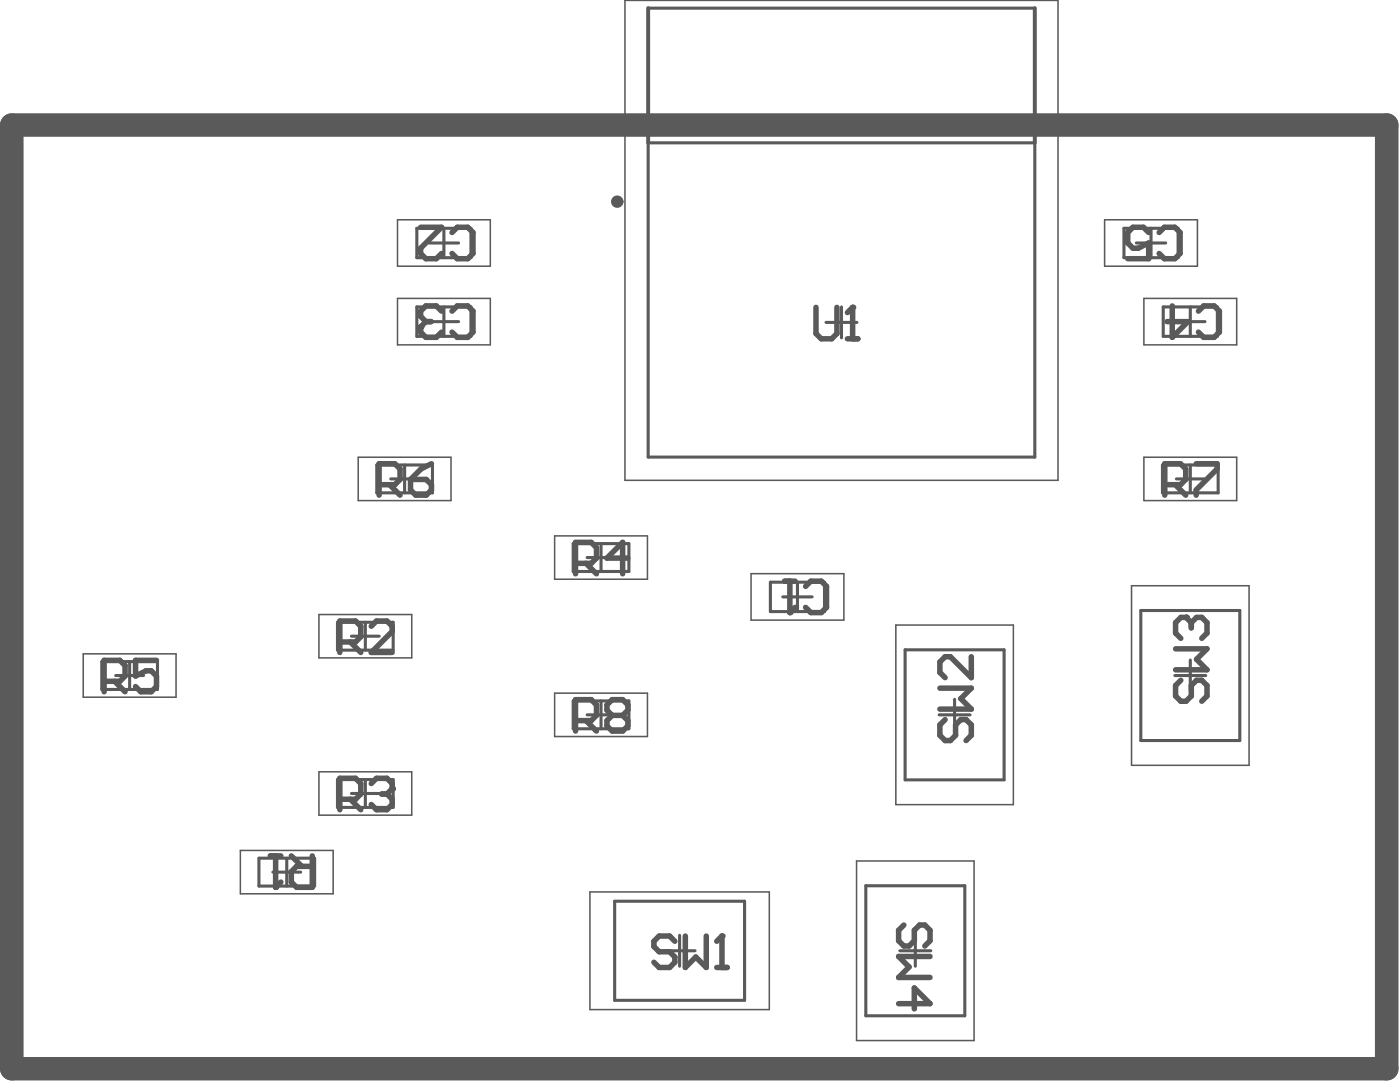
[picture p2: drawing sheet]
<svg xmlns="http://www.w3.org/2000/svg" width="151mm" height="116mm" viewBox="0 0 151 116" stroke-linecap="round" stroke-linejoin="round" font-family="sans-serif">
<g fill="none" stroke="#5a5a5a" stroke-width=".33">
<path d="M69.7 .9h41.6M69.7 15.4h41.6v33.8h-41.6zM44.9 33h5.8v3.2h-5.8zM44.9 24.6h5.8v3.1h-5.8zM46.2 34.6h3.1M46.2 26.1h3.1M47.8 24.6v3.1M47.8 33v3.2M88.9 34.7h3.3M90.5 33v3.4M120.9 24.6h5.9v3.1h-5.9zM122.3 26.1h3.1"/>
<path d="M123.8 24.6v3.1M125.2 33h5.8v3.2h-5.8zM126.5 34.6h3.2M128.1 33v3.2M40.5 50h6v3h-6zM42 51.5h3M43.5 50v3M61.7 58.5h6v3h-6zM63.2 60h3M64.7 58.5v3M125.1 50h6v3h-6zM126.6 51.5h3"/>
<path d="M128.1 50v3M11 71.2h5.9v3h-5.9zM12.5 72.7h2.9M13.9 71.2v3M36.3 67h6v3h-6zM37.8 68.5h3M39.3 67v3M61.7 75.4h6v3h-6zM63.2 76.9h3M64.7 75.4v3M82.9 62.6h5.8v3.2h-5.8zM84.2 64.2h3.2"/>
<path d="M85.8 62.6v3.2M97.4 69.9h10.6v14h-10.6zM101 76.9h3.4M102.7 75.2v3.4M122.7 65.7h10.7v14h-10.7zM126.4 72.7h3.3M128.1 71v3.3M27.9 92.3h6v3h-6zM29.4 93.8h3M30.9 92.3v3M36.3 83.9h6v3h-6zM37.8 85.4h3"/>
<path d="M39.3 83.9v3M66.1 97h14v10.6h-14zM93.2 95.3h10.6v14h-10.6zM71.5 102.3h3.3M73.1 100.6v3.4M96.8 102.3h3.3M98.5 100.6v3.4"/>
</g>
<g fill="none" stroke="#5a5a5a" stroke-width=".17">
<path d="M67.2 0h46.6v51.7h-46.6zM42.8 32.1h10v5h-10zM42.8 23.6h10v5h-10zM118.9 23.6h9.9v5h-9.9zM123.1 32.1h10v5h-10zM38.5 49.2h10v4.7h-10zM59.7 57.7h10v4.6h-10zM123.1 49.2h10v4.7h-10zM9 70.4h9.9v4.6h-9.9zM34.3 66.1h10v4.7h-10zM59.7 74.6h10v4.6h-10zM80.8 61.7h10v5h-10z"/>
<path d="M96.4 67.3h12.6v19.3h-12.6zM121.8 63h12.6v19.3h-12.6zM25.9 91.5h9.9v4.7h-9.9zM34.3 83h10v4.7h-10zM63.5 96h19.3v12.6h-19.3zM92.2 92.6h12.6v19.4h-12.6z"/>
</g>
<path d="M69.7 .9v14.5M111.3 .9v14.5" fill="none" stroke="#5a5a5a" stroke-width=".42"/>
<circle cx="66.4" cy="21.7" r=".33" fill="none" stroke="#5a5a5a" stroke-width=".66"/>
<path d="M101.1 74h3.4l-1.1 1.2 1.1 1.1h-3.4M101.7 77.4l-.6 .6v1.1l.6 .6h.6l.5-.6v-1.1l.6-.6h.5l.6 .6v1.1l-.6 .6M104.5 70.7v2.2l-2.2-2.2h-.6l-.6 .5v1.2l.6 .5M36.6 86h1.7l.5-.6v-1.1l-.5-.6h-1.7v3.4M37.7 86l1.1 1.1M39.9 84.3l.6-.6h1.1l.6 .6v.6" fill="none" stroke="#5a5a5a" stroke-width=".59"/>
<circle cx="42.2" cy="84.9" r=".3" fill="#5a5a5a"/>
<path d="M45.3 35.2v.5l.5 .6h1.1l.6-.6M48.6 33.5l.6-.6h1.1l.6 .6v2.2l-.6 .6h-1.1l-.6-.6M41.1 85.4h.5M41.6 85.4l.6 .6v.6l-.6 .5h-1.1l-.6-.5M42.2 84.9l-.6 .5" fill="none" stroke="#5a5a5a" stroke-width=".59"/>
<circle cx="45.3" cy="35.2" r=".3" fill="#5a5a5a"/>
<path d="M45.8 34.6l-.5 .6M45.8 34.6h.6M47.5 33.5l-.6-.6h-1.1l-.5 .6v.5l.5 .6M126.1 32.9v3.4l1.7-1.7h-2.2M128.9 33.5l.6-.6h1.1l.6 .6v2.2l-.6 .6h-1.1l-.6-.6M84.4 62.5h1.2M85 62.5v3.4M86.7 63.1l.5-.6h1.2l.5 .6v2.2l-.5 .6h-1.2l-.5-.6" fill="none" stroke="#5a5a5a" stroke-width=".59"/>
<circle cx="85" cy="65.9" r=".3" fill="#5a5a5a"/>
<path d="M45.3 24.5h2.2l-2.2 2.2v.6l.5 .5h1.1l.6-.5M48.6 25l.6-.5h1.1l.6 .5v2.3l-.6 .5h-1.1l-.6-.5M123.6 25l-.6-.5h-1.1l-.6 .5v1.1l.6 .6h.6l1.1-.6v1.7h-2.3M124.7 25l.6-.5h1.1l.6 .5v2.3l-.6 .5h-1.1l-.6-.5M36.6 69.1h1.7l.5-.6v-1.1l-.5-.6h-1.7v3.4M37.7 69.1l1.1 1.1M39.9 67.4l.6-.6h1.1l.6 .6v.5l-2.3 2.3h2.3M85.6 65.3l-.6 .6M29.1 92.1h1.1M29.7 92.1v3.4M31.3 92.1l1.2 1.1M33.6 92.1v3.4h-1.7l-.6-.6v-1.1l.6-.6h1.7" fill="none" stroke="#5a5a5a" stroke-width=".59"/>
<circle cx="29.7" cy="95.5" r=".3" fill="#5a5a5a"/>
<path d="M87.8 33.1v2.8l.6 .6h1.1l.6-.6v-2.8M91.2 36.5h1.1M91.7 33.1v3.4M30.2 94.9l-.5 .6" fill="none" stroke="#5a5a5a" stroke-width=".59"/>
<circle cx="91.7" cy="33.1" r=".3" fill="#5a5a5a"/>
<g fill="none" stroke="#5a5a5a" stroke-width=".59">
<path d="M91.7 33.1l-.5 .5M40.8 52.1h1.7l.5-.5v-1.1l-.5-.6h-1.7v3.4M41.9 52.1l1.1 1.2M44.2 51.6h1.7l.5 .5v.6l-.5 .6h-1.2l-.5-.6zM46.4 49.9l-1.1 .6-1.1 1.1M125.3 52.1h1.7l.6-.5v-1.1l-.6-.6h-1.7v3.4M126.5 52.1l1.1 1.2M128.7 49.9h2.3v.6l-2.3 2.2v.6M11.2 73.3h1.7l.6-.6v-1.1l-.6-.6h-1.7v3.4M12.3 73.3l1.2 1.1M16.8 71h-2.2v1.7l1.1-.5h.6l.5 .5v1.2l-.5 .5h-1.2l-.5-.5M61.9 60.6h1.7l.6-.6v-1.1l-.6-.5h-1.7v3.3"/>
<path d="M61.9 77.5h1.7l.6-.5v-1.2l-.6-.5h-1.7v3.4M63.1 60.6l1.1 1.1M63.1 77.5l1.1 1.2M65.9 77l-.6-.6v-.6l.6-.5h1.1l.6 .5v.6l-.6 .6M65.9 77l-.6 .5v.6l.6 .6h1.1l.6-.6v-.6l-.6-.5M65.9 77h1.1M67.6 60h-2.3l1.7-1.6v3.3M126.5 69.8h3.4l-1.2 1.1 1.2 1.2h-3.4M127.1 73.2l-.6 .6v1.1l.6 .6h.5l.6-.6v-1.1l.5-.6h.6l.6 .6v1.1l-.6 .6M127.6 66.4h-.5l-.6 .6v1.1l.6 .6M97.3 99.5l-.6 .6v1.1l.6 .6h.5l.6-.6v-1.1l.5-.6h.6l.6 .6v1.1l-.6 .6M96.7 108h3.4l-1.7-1.7v2.3"/>
<path d="M100.1 102.9h-3.4l1.1 1.1-1.1 1.2h3.4"/>
</g>
<circle cx="127.6" cy="66.4" r=".3" fill="#5a5a5a"/>
<path d="M127.6 66.4l.6 .6M128.2 67v.6M128.2 67l.5-.6h.6l.6 .6v1.1l-.6 .6M72.6 101.3l-.6-.6h-1.1l-.5 .6v.5l.5 .6h1.1l.6 .6v.5l-.6 .6h-1.1l-.5-.6M73.7 100.7v3.4l1.2-1.1 1.1 1.1v-3.4M77.1 104.1h1.1M77.7 100.7v3.4" fill="none" stroke="#5a5a5a" stroke-width=".59"/>
<circle cx="77.7" cy="100.7" r=".3" fill="#5a5a5a"/>
<path d="M77.7 100.7l-.6 .6" fill="none" stroke="#5a5a5a" stroke-width=".59"/>
<path d="M1.3 13.5h147.9v101.5h-147.9z" fill="none" stroke="#5a5a5a" stroke-width="2.5"/>
</svg>
